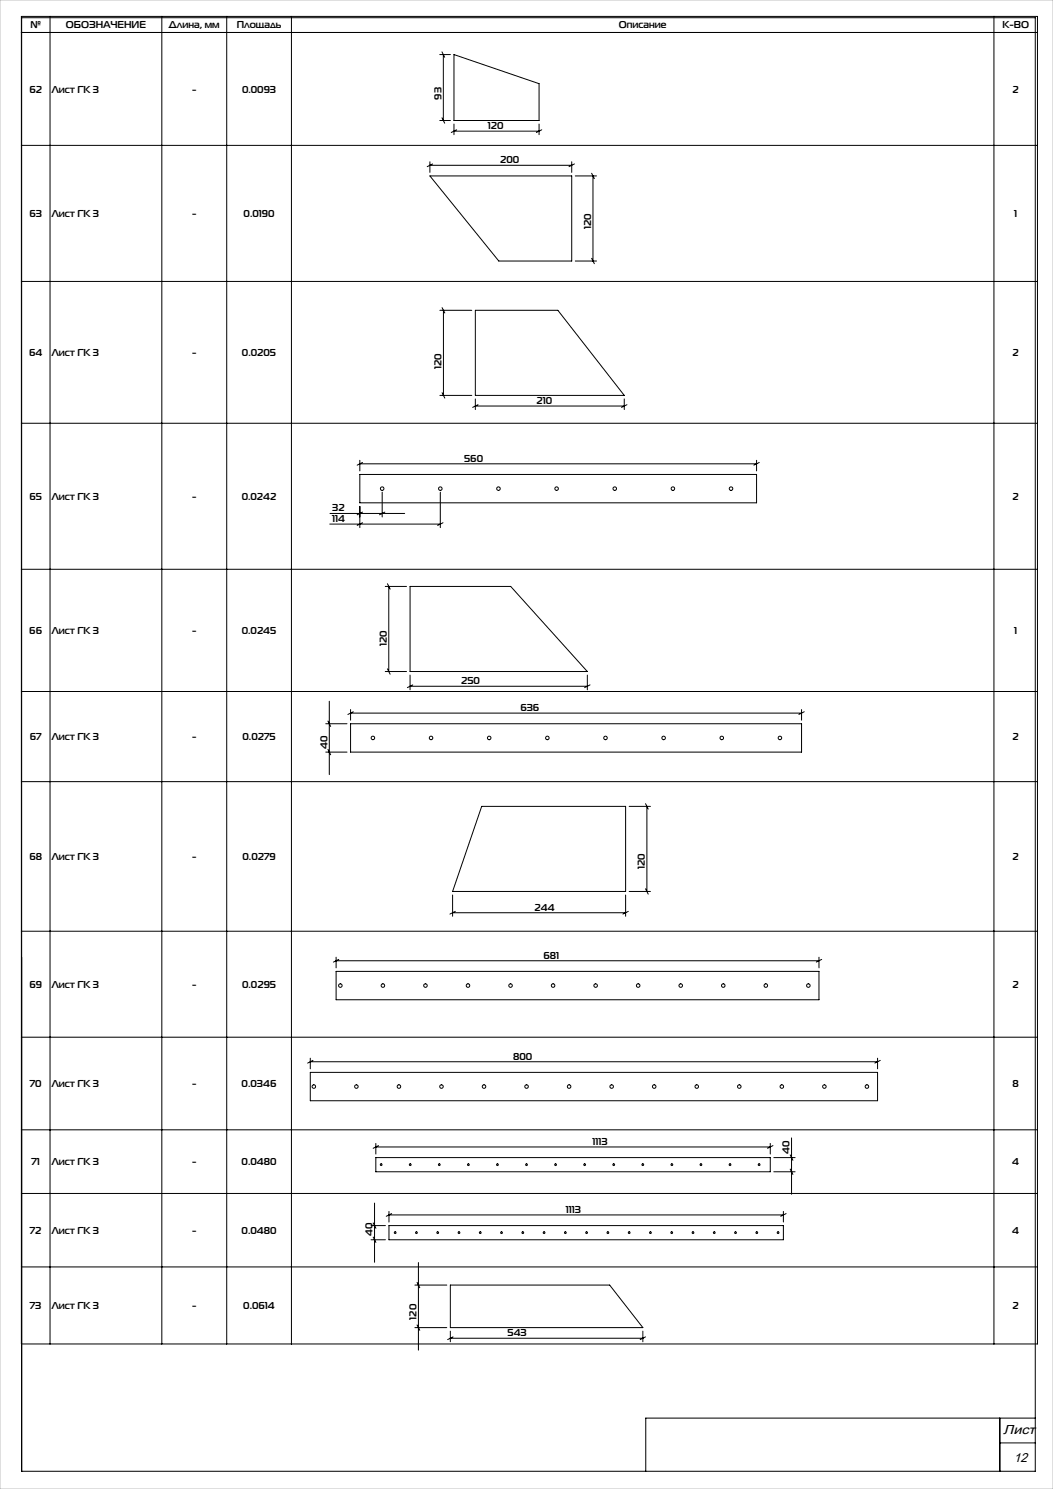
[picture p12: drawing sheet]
<svg xmlns="http://www.w3.org/2000/svg" width="297mm" height="420mm" viewBox="0 0 297 420" stroke-linecap="round" stroke-linejoin="round" font-family="sans-serif">
<defs><g id="words">
<g font-size="3.7">
<text x="283" y="404.6">Лист</text>
<text x="285.9" y="412.3">12</text>
</g>
<g font-size="2.8">
<text x="8.6" y="8">№</text>
<text x="18.6" y="8">ОБОЗНАЧЕНИЕ</text>
<text x="47.6" y="8">Длина, мм</text>
<text x="66.8" y="8">Площадь</text>
<text x="174.6" y="8">Описание</text>
<text x="282.7" y="8">К-ВО</text>
<text x="8.3" y="26.2">62</text>
<text x="14.6" y="26.2">Лист ГК 3</text>
<text x="54.2" y="26.2">-</text>
<text x="68.3" y="26.2">0.0093</text>
<text x="124.5" y="28.1" transform="rotate(-90 124.5 28.1)">93</text>
<text x="285.6" y="26.2">2</text>
<text x="137.6" y="36.4">120</text>
<text x="141.1" y="46.1">200</text>
<text x="8.3" y="61.3">63</text>
<text x="14.6" y="61.3">Лист ГК 3</text>
<text x="54.2" y="61.3">-</text>
<text x="68.7" y="61.3">0.0190</text>
<text x="166.7" y="64.6" transform="rotate(-90 166.7 64.6)">120</text>
<text x="286.1" y="61.3">1</text>
<text x="8.2" y="100.5">64</text>
<text x="14.6" y="100.5">Лист ГК 3</text>
<text x="54.2" y="100.5">-</text>
<text x="68.2" y="100.5">0.0205</text>
<text x="285.6" y="100.5">2</text>
<text x="124.5" y="104.1" transform="rotate(-90 124.5 104.1)">120</text>
<text x="151.4" y="114">210</text>
<text x="130.9" y="130.3">560</text>
<text x="8.3" y="141">65</text>
<text x="14.6" y="141">Лист ГК 3</text>
<text x="54.2" y="141">-</text>
<text x="68.2" y="141">0.0242</text>
<text x="285.6" y="141">2</text>
<text x="93.7" y="147.3">114</text>
<text x="93.7" y="144.3">32</text>
<text x="8.3" y="178.9">66</text>
<text x="14.6" y="178.9">Лист ГК 3</text>
<text x="54.2" y="178.9">-</text>
<text x="68.2" y="178.9">0.0245</text>
<text x="286.1" y="178.9">1</text>
<text x="109.1" y="182.2" transform="rotate(-90 109.1 182.2)">120</text>
<text x="130.1" y="193">250</text>
<text x="146.8" y="200.6">636</text>
<text x="8.4" y="208.8">67</text>
<text x="14.6" y="208.8">Лист ГК 3</text>
<text x="54.2" y="208.8">-</text>
<text x="68.4" y="208.8">0.0275</text>
<text x="285.6" y="208.8">2</text>
<text x="92.3" y="211.2" transform="rotate(-90 92.3 211.2)">40</text>
<text x="8.3" y="242.6">68</text>
<text x="14.6" y="242.6">Лист ГК 3</text>
<text x="54.2" y="242.6">-</text>
<text x="68.4" y="242.6">0.0279</text>
<text x="181.9" y="245.1" transform="rotate(-90 181.9 245.1)">120</text>
<text x="285.6" y="242.6">2</text>
<text x="150.8" y="256.9">244</text>
<text x="153.3" y="270.4">681</text>
<text x="8.3" y="278.7">69</text>
<text x="14.6" y="278.7">Лист ГК 3</text>
<text x="54.2" y="278.7">-</text>
<text x="68.3" y="278.7">0.0295</text>
<text x="285.6" y="278.7">2</text>
<text x="144.7" y="298.9">800</text>
<text x="8.4" y="306.7">70</text>
<text x="14.6" y="306.7">Лист ГК 3</text>
<text x="54.2" y="306.7">-</text>
<text x="68.2" y="306.7">0.0346</text>
<text x="285.6" y="306.7">8</text>
<text x="167.1" y="323">1113</text>
<text x="8.9" y="328.7">71</text>
<text x="14.6" y="328.7">Лист ГК 3</text>
<text x="54.2" y="328.7">-</text>
<text x="68.1" y="328.7">0.0480</text>
<text x="222.7" y="325.4" transform="rotate(-90 222.7 325.4)">40</text>
<text x="285.5" y="328.7">4</text>
<text x="159.6" y="342.1">1113</text>
<text x="8.4" y="348.1">72</text>
<text x="14.6" y="348.1">Лист ГК 3</text>
<text x="54.2" y="348.1">-</text>
<text x="68.1" y="348.1">0.0480</text>
<text x="105.1" y="348.6" transform="rotate(-90 105.1 348.6)">40</text>
<text x="285.5" y="348.1">4</text>
<text x="8.4" y="369.3">73</text>
<text x="14.6" y="369.3">Лист ГК 3</text>
<text x="54.2" y="369.3">-</text>
<text x="68.6" y="369.3">0.0614</text>
<text x="285.6" y="369.3">2</text>
<text x="117.5" y="372.3" transform="rotate(-90 117.5 372.3)">120</text>
<text x="143.1" y="376.9">543</text>
</g>
</g></defs>
<g fill="none" stroke="#000" stroke-width=".28">
<path d="M6 4.6h286.6v374.5h-286.6zM6 9.2h286.6M6.1 5h285.9v410h-285.9zM14.1 4.6v374.5M45.6 4.6v374.5M63.9 4.6v374.5M82.2 4.6v374.5M124 15.4h3M124.7 14.6l.7 1.6M125 15.4v18.6M128 15.4l24 8.2v10.4h-24zM280.3 4.6v374.5"/>
<path d="M124 34h3M124.7 33.2l.7 1.6M128 35v3M128 37h24M128.8 36.6l-1.5 .8M152 35v3M152.8 36.6l-1.5 .8M6 41h286.6M121.3 49.6h40v24h-20.6zM121.3 45.6v3M121.3 46.6h40M122 46.2l-1.5 .8"/>
<path d="M161.3 45.6v3M162 46.2l-1.5 .8M162.3 49.6h6M166.9 48.9l.7 1.5M167.3 49.6v24M6 79.4h286.6M162.3 73.6h6M166.9 72.9l.7 1.5M124.1 87.5h9M124.7 86.8l.8 1.5M125.1 87.5v24M134.1 87.5h23.2l18.8 24h-42z"/>
<path d="M6 119.4h286.6M124.1 111.5h9M124.7 110.8l.8 1.5M134.1 112.5v3M134.1 114.5h42M134.8 114.1l-1.5 .8M176.1 112.5v3M176.8 114.1l-1.5 .8M101.5 133.8h111.9v8h-111.9zM101.5 129.8v3M101.5 130.8h111.9M102.3 130.4l-1.6 .8"/>
<path d="M107.8 138.8v7M124.2 138.8v10M213.4 129.8v3M214.2 130.4l-1.6 .8M93 147.8h31.2M93.1 144.8h21M101.5 142.8v6M102.3 144.4l-1.6 .8M102.3 147.4l-1.6 .8M108.6 144.4l-1.6 .8M125 147.4l-1.6 .8M6 160.6h286.6"/>
<path d="M108.7 165.4h6M109.3 164.7l.7 1.5M109.7 165.4v24M115.7 165.4h28.3l21.7 24h-50zM6 195h286.6M92.9 197.8v20.7M108.7 189.4h6M109.3 188.7l.7 1.5M115.7 190.4v4.2M115.7 193.6h50M116.4 193.2l-1.5 .8M165.7 190.4v4.2"/>
<path d="M166.4 193.2l-1.5 .8M91.9 204.1h6M91.9 212.1h6M92.5 203.4l.8 1.5M92.5 211.4l.8 1.5M98.9 204.1h127.2v8h-127.2zM98.9 200.1v3M98.9 201.1h127.2M99.6 200.8l-1.5 .7M226.1 200.1v3M226.8 200.8l-1.5 .7M6 220.5h286.6"/>
<path d="M135.9 227.5h40.6v24h-48.8zM177.5 227.5h6M182.1 226.7l.7 1.5M182.5 227.5v24M127.7 252.5v6M127.7 257.5h48.8M128.4 257.1l-1.5 .7M176.5 252.5v6M177.2 257.1l-1.5 .7M177.5 251.5h6M182.1 250.7l.7 1.5M6 262.7h286.6"/>
<path d="M94.8 270v3M94.8 274h136.2v8h-136.2zM94.8 271h136.2M95.6 270.6l-1.6 .8M231 270v3M231.8 270.6l-1.6 .8M6 292.6h286.6M87.5 298.5v3M87.5 299.5h160M88.3 299.1l-1.5 .8M247.5 298.5v3M248.3 299.1l-1.5 .8"/>
<path d="M6 318.7h286.6M87.5 302.5h160v8h-160zM6 336.6h286.6M105.6 339.3v16.7M106 326.5h111.3v4h-111.3zM106 322.5v3M106 323.5h111.3M106.8 323.1l-1.6 .8M217.3 322.5v3M218 323.1l-1.5 .8M218.3 326.5h6M218.3 330.5h6"/>
<path d="M222.9 329.8l.7 1.5M222.9 325.8l.7 1.5M223.3 321v15.9M6 357.4h286.6M104.6 345.7h4.1M104.6 349.7h4.1M105.3 344.9l.7 1.6M105.3 348.9l.7 1.6M109.7 341.7v3M109.7 345.7h111.3v4h-111.3zM109.7 342.7h111.3M110.5 342.3l-1.6 .8"/>
<path d="M118 356.1v24.7M221 341.7v3M221.7 342.3l-1.5 .8M117 362.5h9M117 374.5h9M117.6 361.7l.8 1.5M117.6 373.7l.8 1.5M127 362.5h45l9.3 12h-54.3zM127 375.5v3M127 377.5h54.3M127.8 377.1l-1.5 .8M181.3 375.5v3"/>
<path d="M182.1 377.1l-1.5 .8M282 400v15M292 400h-109.9v15M282 407h10"/>
<circle cx="107.8" cy="137.8" r=".5"/>
<circle cx="124.2" cy="137.8" r=".5"/>
<circle cx="140.6" cy="137.8" r=".5"/>
<circle cx="157" cy="137.8" r=".5"/>
<circle cx="173.4" cy="137.8" r=".5"/>
<circle cx="189.8" cy="137.8" r=".5"/>
<circle cx="206.2" cy="137.8" r=".5"/>
<circle cx="105.2" cy="208.1" r=".5"/>
<circle cx="121.6" cy="208.1" r=".5"/>
<circle cx="138" cy="208.1" r=".5"/>
<circle cx="154.4" cy="208.1" r=".5"/>
<circle cx="170.8" cy="208.1" r=".5"/>
<circle cx="187.2" cy="208.1" r=".5"/>
<circle cx="203.6" cy="208.1" r=".5"/>
<circle cx="220" cy="208.1" r=".5"/>
<circle cx="96" cy="278" r=".5"/>
<circle cx="108" cy="278" r=".5"/>
<circle cx="120" cy="278" r=".5"/>
<circle cx="132" cy="278" r=".5"/>
<circle cx="144" cy="278" r=".5"/>
<circle cx="156" cy="278" r=".5"/>
<circle cx="168" cy="278" r=".5"/>
<circle cx="180" cy="278" r=".5"/>
<circle cx="192" cy="278" r=".5"/>
<circle cx="204" cy="278" r=".5"/>
<circle cx="216" cy="278" r=".5"/>
<circle cx="228" cy="278" r=".5"/>
<circle cx="88.5" cy="306.5" r=".5"/>
<circle cx="100.5" cy="306.5" r=".5"/>
<circle cx="112.5" cy="306.5" r=".5"/>
<circle cx="124.5" cy="306.5" r=".5"/>
<circle cx="136.5" cy="306.5" r=".5"/>
<circle cx="148.5" cy="306.5" r=".5"/>
<circle cx="160.5" cy="306.5" r=".5"/>
<circle cx="172.5" cy="306.5" r=".5"/>
<circle cx="184.5" cy="306.5" r=".5"/>
<circle cx="196.5" cy="306.5" r=".5"/>
<circle cx="208.5" cy="306.5" r=".5"/>
<circle cx="220.5" cy="306.5" r=".5"/>
<circle cx="232.5" cy="306.5" r=".5"/>
<circle cx="244.5" cy="306.5" r=".5"/>
<circle cx="107.5" cy="328.5" r=".25"/>
<circle cx="115.7" cy="328.5" r=".25"/>
<circle cx="123.9" cy="328.5" r=".25"/>
<circle cx="132.1" cy="328.5" r=".25"/>
<circle cx="140.3" cy="328.5" r=".25"/>
<circle cx="148.5" cy="328.5" r=".25"/>
<circle cx="156.7" cy="328.5" r=".25"/>
<circle cx="164.9" cy="328.5" r=".25"/>
<circle cx="173.1" cy="328.5" r=".25"/>
<circle cx="181.3" cy="328.5" r=".25"/>
<circle cx="189.5" cy="328.5" r=".25"/>
<circle cx="197.7" cy="328.5" r=".25"/>
<circle cx="205.9" cy="328.5" r=".25"/>
<circle cx="214.1" cy="328.5" r=".25"/>
<circle cx="111.5" cy="347.7" r=".25"/>
<circle cx="117.5" cy="347.7" r=".25"/>
<circle cx="123.5" cy="347.7" r=".25"/>
<circle cx="129.5" cy="347.7" r=".25"/>
<circle cx="135.5" cy="347.7" r=".25"/>
<circle cx="141.5" cy="347.7" r=".25"/>
<circle cx="147.5" cy="347.7" r=".25"/>
<circle cx="153.5" cy="347.7" r=".25"/>
<circle cx="159.5" cy="347.7" r=".25"/>
<circle cx="165.5" cy="347.7" r=".25"/>
<circle cx="171.5" cy="347.7" r=".25"/>
<circle cx="177.5" cy="347.7" r=".25"/>
<circle cx="183.5" cy="347.7" r=".25"/>
<circle cx="189.5" cy="347.7" r=".25"/>
<circle cx="195.5" cy="347.7" r=".25"/>
<circle cx="201.5" cy="347.7" r=".25"/>
<circle cx="207.5" cy="347.7" r=".25"/>
<circle cx="213.5" cy="347.7" r=".25"/>
<circle cx="219.5" cy="347.7" r=".25"/>
</g>
<path d="M0 0h297v420h-297z" fill="none" stroke="#c0c0c0" stroke-width=".28"/>
<use href="#words"/>
</svg>
